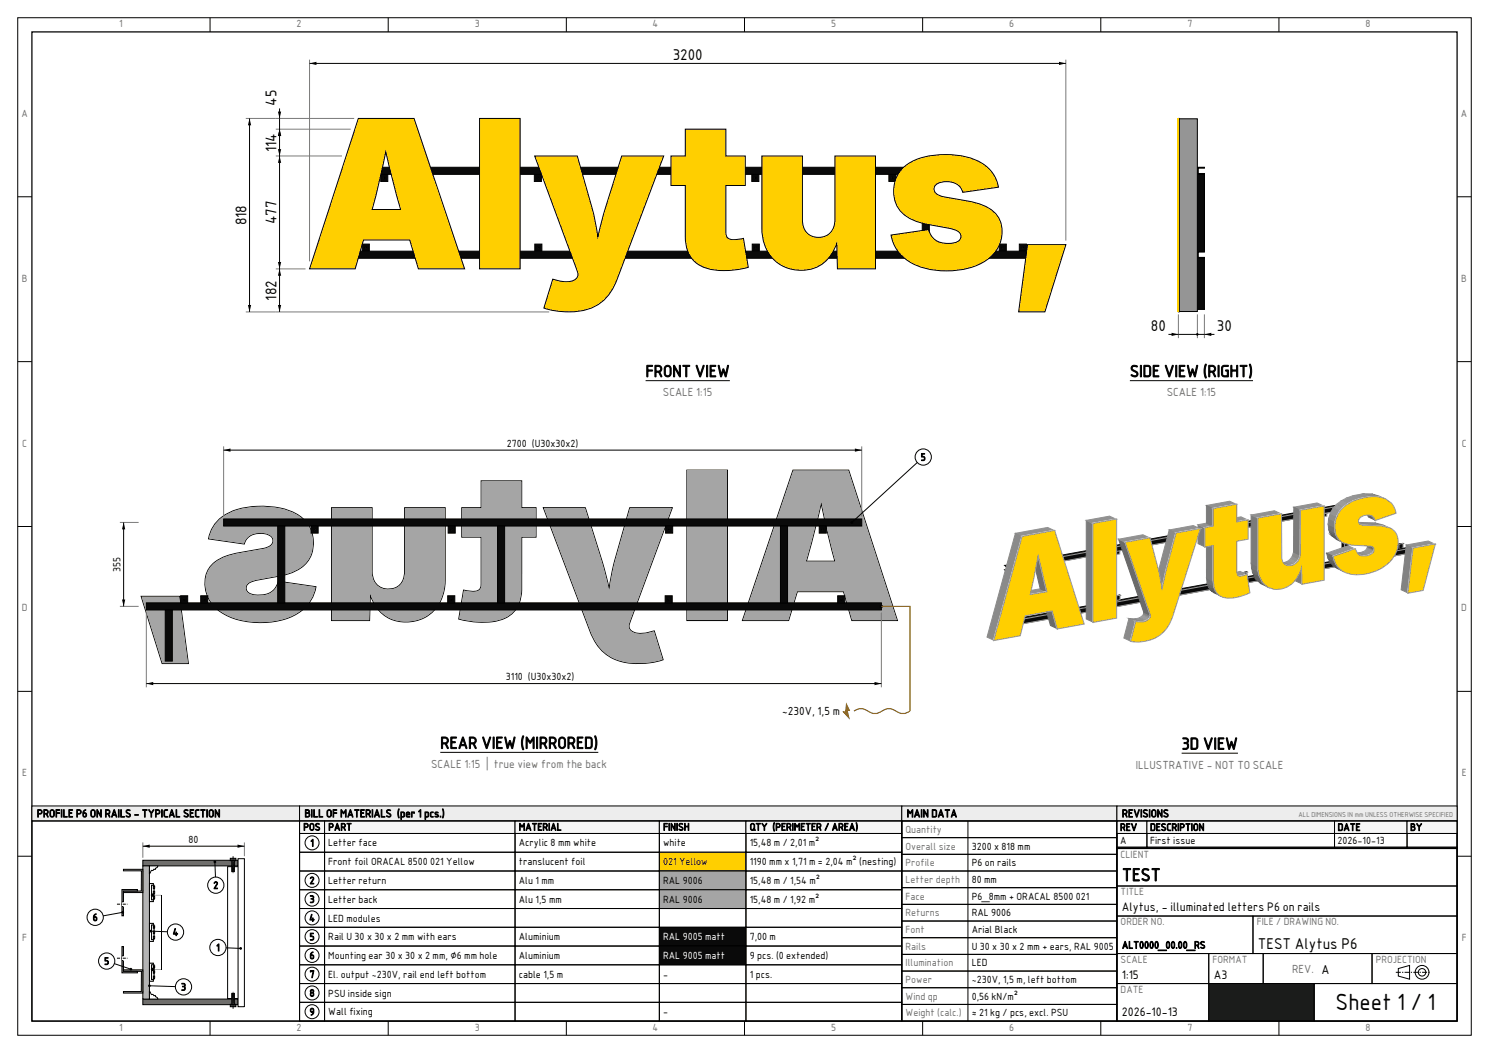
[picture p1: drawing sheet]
<svg xmlns="http://www.w3.org/2000/svg" width="420mm" height="297mm" viewBox="0 0 420 297" stroke-linecap="round" stroke-linejoin="round" font-family="sans-serif">
<defs><g id="words">
<text font-size="6.3" x="376.7" y="285">Sheet 1 / 1</text>
<text font-size="4.9" x="316.5" y="248.5">TEST</text>
<g font-size="4.6">
<text x="182.1" y="106.3">FRONT VIEW</text>
<text x="318.7" y="106.3">SIDE VIEW (RIGHT)</text>
<text x="124.2" y="211.1">REAR VIEW (MIRRORED)</text>
<text x="333.3" y="211.4">3D VIEW</text>
</g>
<g font-size="4.2">
<text x="189.7" y="17">3200</text>
<text x="78" y="29.9" transform="rotate(-90 78 29.9)">45</text>
<text x="78" y="42.9" transform="rotate(-90 78 42.9)">114</text>
<text x="69.5" y="63.6" transform="rotate(-90 69.5 63.6)">818</text>
<text x="78" y="63.2" transform="rotate(-90 78 63.2)">477</text>
<text x="78" y="84.8" transform="rotate(-90 78 84.8)">182</text>
<text x="324.6" y="93.4">80</text>
<text x="343.3" y="93.4">30</text>
<text x="354.8" y="267.5">TEST Alytus P6</text>
</g>
<g font-size="3.4">
<text x="316.5" y="257">Alytus, - illuminated letters P6 on rails</text>
<text x="316.5" y="276">1:15</text>
<text x="342.4" y="276">A3</text>
<text x="316.5" y="286.6">2026-10-13</text>
</g>
<g font-size="3.2" fill="#6e6e6e">
<text x="187" y="111.7">SCALE 1:15</text>
<text x="329.1" y="111.7">SCALE 1:15</text>
<text x="121.6" y="216.5">SCALE 1:15 | true view from the back</text>
<text x="320.4" y="216.8">ILLUSTRATIVE - NOT TO SCALE</text>
<text x="364.5" y="274.4">REV. A</text>
</g>
<text font-size="3.2" x="220.7" y="201.6">~230V, 1,5 m</text>
<g font-size="3">
<text x="10.4" y="230.5">PROFILE P6 ON RAILS - TYPICAL SECTION</text>
<text x="85.9" y="230.5">BILL OF MATERIALS (per 1 pcs.)</text>
<text x="255.8" y="230.5">MAIN DATA</text>
<text x="316.5" y="230.5">REVISIONS</text>
</g>
<g font-size="2.8" fill="#6e6e6e">
<text x="33.6" y="7.7">1</text>
<text x="83.7" y="7.7">2</text>
<text x="133.9" y="7.7">3</text>
<text x="184.1" y="7.7">4</text>
<text x="234.4" y="7.7">5</text>
<text x="284.7" y="7.7">6</text>
<text x="334.9" y="7.7">7</text>
<text x="385.2" y="7.7">8</text>
<text x="6.1" y="33">A</text>
<text x="412.1" y="33">A</text>
<text x="6.2" y="79.5">B</text>
<text x="412.2" y="79.5">B</text>
<text x="6.3" y="126">C</text>
<text x="412.3" y="126">C</text>
<text x="6.2" y="172.5">D</text>
<text x="412.2" y="172.5">D</text>
<text x="6.3" y="219">E</text>
<text x="412.3" y="219">E</text>
<text x="255.4" y="234.9">Quantity</text>
<text x="255.4" y="239.6">Overall size</text>
<text x="255.4" y="244.3">Profile</text>
<text x="316.1" y="242">CLIENT</text>
<text x="255.4" y="249">Letter depth</text>
<text x="255.4" y="253.7">Face</text>
<text x="316.1" y="252.5">TITLE</text>
<text x="255.4" y="258.4">Returns</text>
<text x="255.4" y="263.2">Font</text>
<text x="316.1" y="261">ORDER NO.</text>
<text x="354.5" y="261">FILE / DRAWING NO.</text>
<text x="6.3" y="265.5">F</text>
<text x="255.4" y="267.9">Rails</text>
<text x="412.3" y="265.5">F</text>
<text x="255.4" y="272.6">Illumination</text>
<text x="316.1" y="271.6">SCALE</text>
<text x="342" y="271.6">FORMAT</text>
<text x="388.1" y="271.6">PROJECTION</text>
<text x="255.4" y="277.3">Power</text>
<text x="255.4" y="282">Wind qp</text>
<text x="316.1" y="280.1">DATE</text>
<text x="255.4" y="286.7">Weight (calc.)</text>
<text x="33.6" y="290.7">1</text>
<text x="83.7" y="290.7">2</text>
<text x="133.9" y="290.7">3</text>
<text x="184.1" y="290.7">4</text>
<text x="234.4" y="290.7">5</text>
<text x="284.7" y="290.7">6</text>
<text x="334.9" y="290.7">7</text>
<text x="385.2" y="290.7">8</text>
</g>
<g font-size="2.8">
<text x="143" y="126.1">2700 (U30x30x2)</text>
<text x="259.7" y="129.9">5</text>
<text x="34" y="161.3" transform="rotate(-90 34 161.3)">355</text>
<text x="142.7" y="191.9">3110 (U30x30x2)</text>
<text x="53.2" y="237.8">80</text>
<text x="85.6" y="234.2">POS</text>
<text x="87.5" y="238.7">1</text>
<text x="92.6" y="234.2">PART</text>
<text x="92.6" y="238.8">Letter face</text>
<text x="146.3" y="234.2">MATERIAL</text>
<text x="146.3" y="238.8">Acrylic 8 mm white</text>
<text x="187" y="234.2">FINISH</text>
<text x="187" y="238.8">white</text>
<text x="211.5" y="234.2">QTY (PERIMETER / AREA)</text>
<text x="211.5" y="238.8">15,48 m / 2,01 m²</text>
<text x="274.1" y="239.6">3200 x 818 mm</text>
<text x="315.9" y="234.3">REV</text>
<text x="315.9" y="238">A</text>
<text x="324.4" y="234.3">DESCRIPTION</text>
<text x="324.4" y="238">First issue</text>
<text x="377.3" y="234.3">DATE</text>
<text x="377.3" y="238">2026-10-13</text>
<text x="397.8" y="234.3">BY</text>
<text x="92.6" y="244">Front foil ORACAL 8500 021 Yellow</text>
<text x="146.3" y="244">translucent foil</text>
<text x="187" y="244">021 Yellow</text>
<text x="211.5" y="244">1190 mm x 1,71 m = 2,04 m² (nesting)</text>
<text x="274.1" y="244.3">P6 on rails</text>
<text x="60.2" y="250.7">2</text>
<text x="87.3" y="249.3">2</text>
<text x="92.6" y="249.3">Letter return</text>
<text x="146.3" y="249.3">Alu 1 mm</text>
<text x="187" y="249.3">RAL 9006</text>
<text x="211.5" y="249.3">15,48 m / 1,54 m²</text>
<text x="274.1" y="249">80 mm</text>
<text x="87.3" y="254.6">3</text>
<text x="92.6" y="254.6">Letter back</text>
<text x="146.3" y="254.6">Alu 1,5 mm</text>
<text x="187" y="254.6">RAL 9006</text>
<text x="211.5" y="254.6">15,48 m / 1,92 m²</text>
<text x="274.1" y="253.7">P6_8mm + ORACAL 8500 021</text>
<text x="26.1" y="259.7">6</text>
<text x="48.7" y="263.9">4</text>
<text x="87.2" y="259.9">4</text>
<text x="92.6" y="259.9">LED modules</text>
<text x="274.1" y="258.4">RAL 9006</text>
<text x="274.1" y="263.2">Arial Black</text>
<text x="61" y="268.3">1</text>
<text x="87.3" y="265.2">5</text>
<text x="92.6" y="265.2">Rail U 30 x 30 x 2 mm with ears</text>
<text x="146.3" y="265.2">Aluminium</text>
<text x="211.5" y="265.2">7,00 m</text>
<text x="274.1" y="267.9">U 30 x 30 x 2 mm + ears, RAL 9005</text>
<text x="316.5" y="267.5">ALT0000_00.00_RS</text>
<text x="29.4" y="272.1">5</text>
<text x="87.3" y="270.5">6</text>
<text x="87.3" y="275.8">7</text>
<text x="92.6" y="270.5">Mounting ear 30 x 30 x 2 mm, ⌀6 mm hole</text>
<text x="92.6" y="275.8">El. output ~230V, rail end left bottom</text>
<text x="146.3" y="270.5">Aluminium</text>
<text x="146.3" y="275.8">cable 1,5 m</text>
<text x="187" y="275.8">-</text>
<text x="211.5" y="270.5">9 pcs. (0 extended)</text>
<text x="211.5" y="275.8">1 pcs.</text>
<text x="274.1" y="272.6">LED</text>
<text x="51.1" y="279.4">3</text>
<text x="87.3" y="281.1">8</text>
<text x="92.6" y="281.1">PSU inside sign</text>
<text x="274.1" y="277.3">~230V, 1,5 m, left bottom</text>
<text x="274.1" y="282">0,56 kN/m²</text>
<text x="87.3" y="286.4">9</text>
<text x="92.6" y="286.4">Wall fixing</text>
<text x="187" y="286.4">-</text>
<text x="274.1" y="286.7">≈ 21 kg / pcs, excl. PSU</text>
</g>
<g font-size="2.8" fill="#fff">
<text x="187" y="265.2">RAL 9005 matt</text>
<text x="187" y="270.5">RAL 9005 matt</text>
</g>
<text font-size="1.9" fill="#6e6e6e" x="366.3" y="230.3">ALL DIMENSIONS IN mm UNLESS OTHERWISE SPECIFIED</text>
</g></defs>
<g fill="none" stroke="#000" stroke-width=".28">
<path d="M5 5h410v287h-410zM59.3 5v4M109.5 5v4M159.7 5v4M210 5v4M260.2 5v4M310.5 5v4M360.7 5v4M5 55.5h4M411 55.5h4M5 102h4M411 102h4"/>
<path d="M5 148.5h4M411 148.5h4M5 195h4M411 195h4M5 241.5h4M411 241.5h4M59.3 288v4M109.5 288v4M159.7 288v4M210 288v4M260.2 288v4M310.5 288v4"/>
<path d="M360.7 288v4"/>
</g>
<path d="M9 9h402v279h-402z" fill="none" stroke="#000" stroke-width=".35"/>
<path d="M107.4 49.2h2v2h-2z" fill-rule="evenodd" fill="#080808" stroke="#000" stroke-width=".28"/>
<circle cx="108.4" cy="50.2" r=".2" fill="#fff" stroke="#000" stroke-width=".28"/>
<path d="M150.7 49.2h2v2h-2z" fill-rule="evenodd" fill="#080808" stroke="#000" stroke-width=".28"/>
<circle cx="151.7" cy="50.2" r=".2" fill="#fff" stroke="#000" stroke-width=".28"/>
<path d="M212.1 49.2h2v2h-2z" fill-rule="evenodd" fill="#080808" stroke="#000" stroke-width=".28"/>
<circle cx="213.1" cy="50.2" r=".2" fill="#fff" stroke="#000" stroke-width=".28"/>
<path d="M250.7 49.2h2v2h-2z" fill-rule="evenodd" fill="#080808" stroke="#000" stroke-width=".28"/>
<circle cx="251.7" cy="50.2" r=".2" fill="#fff" stroke="#000" stroke-width=".28"/>
<path d="M102.2 68.8h2v2h-2z" fill-rule="evenodd" fill="#080808" stroke="#000" stroke-width=".28"/>
<circle cx="103.2" cy="69.8" r=".2" fill="#fff" stroke="#000" stroke-width=".28"/>
<path d="M150.8 68.8h2v2h-2z" fill-rule="evenodd" fill="#080808" stroke="#000" stroke-width=".28"/>
<circle cx="151.8" cy="69.8" r=".2" fill="#fff" stroke="#000" stroke-width=".28"/>
<path d="M212.2 68.8h2v2h-2z" fill-rule="evenodd" fill="#080808" stroke="#000" stroke-width=".28"/>
<circle cx="213.2" cy="69.8" r=".2" fill="#fff" stroke="#000" stroke-width=".28"/>
<path d="M281.8 68.8h2v2h-2z" fill-rule="evenodd" fill="#080808" stroke="#000" stroke-width=".28"/>
<circle cx="282.8" cy="69.8" r=".2" fill="#fff" stroke="#000" stroke-width=".28"/>
<path d="M287.5 68.8h2v2h-2z" fill-rule="evenodd" fill="#080808" stroke="#000" stroke-width=".28"/>
<circle cx="288.5" cy="69.8" r=".2" fill="#fff" stroke="#000" stroke-width=".28"/>
<g fill="#0a0a0a" stroke="#000" stroke-width=".28">
<path d="M97.4 47.2h180v2h-180z" fill-rule="evenodd"/>
<path d="M91.8 70.8h207.4v2h-207.4z" fill-rule="evenodd"/>
<path d="M291.9 72.8h2v14.5h-2z" fill-rule="evenodd"/>
<path d="M118.3 49.2h2v21.6h-2z" fill-rule="evenodd"/>
<path d="M198.1 49.2h2v21.6h-2z" fill-rule="evenodd"/>
<path d="M260.1 49.2h2v21.6h-2z" fill-rule="evenodd"/>
</g>
<g fill="#ffcf00" stroke="#000" stroke-width=".28">
<path d="M101.1 33.4l-13.8 42.4h12.9l2.3-8.1h13.1l2.4 8.1h13.1l-14.3-42.4zM108.8 42.8l4.2 16.3h-8l1.9-7.4z" fill-rule="evenodd"/>
<path d="M135.3 33.4h11.4v42.4h-11.4z" fill-rule="evenodd"/>
<path d="M193.3 36.4h11.4v7.6h5.5v8.3h-5.5v13.3a1.92 1.92 0 0 0 2.6 2l2.4-.4 1.4 8.2a22.5 22.5 0 0 1-12.6 0 8.4 8.4 0 0 1-5.2-8.7v-14.4h-4v-8.3h4z" fill-rule="evenodd"/>
<path d="M254.6 47.5a15.6 15.6 0 0 1 10.4-3.8 19.8 19.8 0 0 1 13 3.1 9.6 9.6 0 0 1 3.6 6l-10 1.5a4.7 4.7 0 0 0-6.2-2.9 1.87 1.87 0 0 0-1.9 1.6 1.87 1.87 0 0 0 1.3 2.1l1.7 .5a44.3 44.3 0 0 1 10.7 2.3 7.9 7.9 0 0 1 4.7 11.2 12.7 12.7 0 0 1-9.8 6.8 22 22 0 0 1-16.3-2.6 10.8 10.8 0 0 1-4.5-7l10.6-1.5a5 5 0 0 0 5.6 3.9 3.3 3.3 0 0 0 3.5-1.5 1.95 1.95 0 0 0-1.8-2.4l-1.8-.5a38.4 38.4 0 0 1-9.6-2.1 9 9 0 0 1-3.2-14.7z" fill-rule="evenodd"/>
<path d="M150.8 44h12l4.4 15.4 1.4 7.4 1.9-7.4 4.9-15.4h11.8l-13.1 34.7a13 13 0 0 1-13.6 9.3 22 22 0 0 1-7.1-1.1l2.5-8.2a7.7 7.7 0 0 0 6.2 .2 2.02 2.02 0 0 0 .5-3z" fill-rule="evenodd"/>
<path d="M214.9 44h11.4v17.9a4.6 4.6 0 0 0 4.6 5.1 4.6 4.6 0 0 0 4.6-5.1v-17.9h11.4v31.8h-10.7l-.2-7.1a10.7 10.7 0 0 1-10.3 7.6 10.7 10.7 0 0 1-10.2-7.9l-.6-4.1z" fill-rule="evenodd"/>
<path d="M289.8 69h10.9l-6 19h-7.4z" fill-rule="evenodd"/>
</g>
<path d="M87.3 16.8v56.9M300.6 16.8v51.1M69.3 33.4h30.6M77.8 36.4h21.1M77.8 44h18.7M77.8 75.8h8.4M69.3 88h85.6" fill="none" stroke="#7a7a7a" stroke-width=".28"/>
<path d="M87.3 17.9h213.4M70.4 33.4v54.6M78.9 30.6v57.4M182.1 107.4h23.8" fill="none" stroke="#000" stroke-width=".28"/>
<path d="M87.3 17.9l2-.5v.9zM298.7 17.4l2 .5-2 .4zM70.4 33.4l.4 1.9h-.9zM78.4 31.5h.9l-.4 1.9zM78.9 36.4l.4 2h-.9zM78.4 42.1h.9l-.4 1.9zM78.9 44l.4 1.9h-.9zM78.4 73.9h.9l-.4 1.9zM78.9 75.8l.4 2h-.9zM69.9 86h.9l-.4 2zM78.4 86h.9l-.4 2z" fill="#000"/>
<g fill="#0a0a0a" stroke="#000" stroke-width=".28">
<path d="M337.7 47.2h2v.2h-1.7v1.5h1.7v.3h-2z" fill-rule="evenodd"/>
<path d="M337.7 70.8h2v.3h-1.7v1.5h1.7v.2h-2z" fill-rule="evenodd"/>
<path d="M337.7 72.8h2v14.5h-2z" fill-rule="evenodd"/>
<path d="M337.7 49.2h2v21.6h-2z" fill-rule="evenodd"/>
<path d="M337.7 49.2h2v21.6h-2z" fill-rule="evenodd"/>
<path d="M337.7 49.2h2v21.6h-2z" fill-rule="evenodd"/>
</g>
<path d="M332.6 33.5h5.1v54.4h-5.1z" fill-rule="evenodd" fill="#959595" stroke="#000" stroke-width=".28"/>
<path d="M332.4 33.4h.2v54.6h-.2z" fill-rule="evenodd" fill="#f7f7f2" stroke="#000" stroke-width=".28"/>
<path d="M332.3 33.4v54.6" fill="none" stroke="#ffcf00" stroke-width=".28"/>
<path d="M332.4 88.7v6.7M337.7 88.7v6.7M339.7 88.7v6.7" fill="none" stroke="#7a7a7a" stroke-width=".28"/>
<path d="M329.6 94.3h13M318.7 107.4h34.7" fill="none" stroke="#000" stroke-width=".28"/>
<g fill="#000">
<path d="M330.5 93.9l1.9 .4-1.9 .5zM339.7 94.3l2-.4v.9z"/>
<circle cx="337.7" cy="94.3" r=".32"/>
</g>
<path d="M223.7 132.6h15.7l13.7 42.4h-12.8l-2.4-8.1h-13l-2.5 8.1h-13zM231.6 142l-4.1 16.3h8l-1.9-7.5z" fill-rule="evenodd" fill="#f7f7f2" stroke="#000" stroke-width=".28"/>
<path d="M223.7 132.7h15.6l13.7 42.2h-12.7l-2.3-8.1h-13.2l-2.4 8.1h-12.9zM231.6 141.6l-4.3 16.8h8.3l-1.9-7.5z" fill-rule="evenodd" fill="#a5a5a5"/>
<path d="M193.7 132.6h11.5v42.4h-11.5z" fill-rule="evenodd" fill="#f7f7f2" stroke="#000" stroke-width=".28"/>
<path d="M193.8 132.7h11.3v42.2h-11.3z" fill-rule="evenodd" fill="#a5a5a5"/>
<path d="M135.7 135.6h11.5v7.6h4v8.3h-4v14.8a8.6 8.6 0 0 1-8.4 9.1h-4.6l-4.8-.8 1.4-8.2 1.4 .3a2.83 2.83 0 0 0 3.4-1l.1-14.2h-5.5v-8.3h5.5z" fill-rule="evenodd" fill="#f7f7f2" stroke="#000" stroke-width=".28"/>
<path d="M135.8 135.7h11.3v7.6h4v8.1h-4v14.9a8.5 8.5 0 0 1-8.3 9h-4.6l-4.7-.8 1.3-7.9 .6 .1a5 5 0 0 0 3.8-.3l.5-.6 .1-.8v-13.6h-5.5v-8.1h5.5z" fill-rule="evenodd" fill="#a5a5a5"/>
<path d="M61.4 146.9a18.1 18.1 0 0 1 13.7-4.1 15 15 0 0 1 11.5 4.7 9.1 9.1 0 0 1-5.6 14.5l-8.4 1.6a3.5 3.5 0 0 0-3.2 2 2.42 2.42 0 0 0 3 2.2 5.2 5.2 0 0 0 6.1-3.8l10.6 1.5a12.5 12.5 0 0 1-11 9.7 22 22 0 0 1-16.4-3 9.1 9.1 0 0 1-2.1-12.7 13.8 13.8 0 0 1 7.9-3.6l6.8-1.2a2.59 2.59 0 0 0 2.7-2.5 3.8 3.8 0 0 0-4.4-1.7 3.9 3.9 0 0 0-3.7 2.9l-10.1-1.4 .7-2.4z" fill-rule="evenodd" fill="#f7f7f2" stroke="#000" stroke-width=".28"/>
<path d="M61.4 147a18 18 0 0 1 13.7-4.1 14.9 14.9 0 0 1 11.4 4.6 9 9 0 0 1-5.5 14.4l-8.4 1.6a3.6 3.6 0 0 0-3.2 2 2.49 2.49 0 0 0 3 2.4 5.3 5.3 0 0 0 6.2-3.8l10.4 1.5a12.4 12.4 0 0 1-11 9.5 22 22 0 0 1-16.3-3 9 9 0 0 1-2-12.6 13.7 13.7 0 0 1 7.8-3.5l6.9-1.2a2.68 2.68 0 0 0 2.7-2.7 3.9 3.9 0 0 0-4.5-1.7 4 4 0 0 0-3.8 2.9l-9.9-1.4 .8-2.3z" fill-rule="evenodd" fill="#a5a5a5"/>
<path d="M153.3 143.2h11.8l4.8 15.2 1.9 7.6 1.4-7.3 4.4-15.5h12l-11.7 31.9a2.35 2.35 0 0 0 0 2.5 2.35 2.35 0 0 0 2.4 1l2-.1 2.2-.6 2.6 8.2a20.3 20.3 0 0 1-14.8-.7 13.8 13.8 0 0 1-5.9-7.5z" fill-rule="evenodd" fill="#f7f7f2" stroke="#000" stroke-width=".28"/>
<path d="M153.4 143.3h11.6l4.8 15.1 2 8.1 1.5-7.8 4.4-15.4h11.8l-11.7 31.7a2.45 2.45 0 0 0 0 2.7 2.45 2.45 0 0 0 2.5 1l2-.1 2.2-.5 2.4 7.9a20.1 20.1 0 0 1-14.6-.7 13.7 13.7 0 0 1-5.8-7.4z" fill-rule="evenodd" fill="#a5a5a5"/>
<path d="M93.5 143.2h11.5v18.1a4.6 4.6 0 0 0 4.7 4.8 4.6 4.6 0 0 0 4.4-5v-17.9h11.5v20.6a10.9 10.9 0 0 1-6.3 10.6 10.9 10.9 0 0 1-12.1-1.9 13.5 13.5 0 0 1-2.8-4.6l-.2 7.1h-10.7z" fill-rule="evenodd" fill="#f7f7f2" stroke="#000" stroke-width=".28"/>
<path d="M93.6 143.3h11.3v18a4.7 4.7 0 0 0 4.8 4.9 4.7 4.7 0 0 0 4.5-5.1v-17.8h11.3v20.5a10.9 10.9 0 0 1-5.9 10.4 10.9 10.9 0 0 1-11.8-1.3 13.4 13.4 0 0 1-3.4-5.5l-.2 7.5h-10.6z" fill-rule="evenodd" fill="#a5a5a5"/>
<path d="M39.8 168.2h10.8l2.5 19h-7.4z" fill-rule="evenodd" fill="#f7f7f2" stroke="#000" stroke-width=".28"/>
<path d="M39.9 168.3h10.6l2.5 18.8h-7.2z" fill-rule="evenodd" fill="#a5a5a5"/>
<g fill="#0a0a0a" stroke="#000" stroke-width=".28">
<path d="M63.1 146.4h180v2h-180z" fill-rule="evenodd"/>
<path d="M41.3 170h207.3v2h-207.3z" fill-rule="evenodd"/>
<path d="M46.6 172h2v14.5h-2z" fill-rule="evenodd"/>
<path d="M220.1 148.4h2v21.6h-2z" fill-rule="evenodd"/>
<path d="M140.3 148.4h2v21.6h-2z" fill-rule="evenodd"/>
<path d="M78.3 148.4h2v21.6h-2z" fill-rule="evenodd"/>
</g>
<path d="M231.1 148.4h2v2h-2z" fill-rule="evenodd" fill="#080808" stroke="#000" stroke-width=".28"/>
<circle cx="232.1" cy="149.4" r=".2" fill="#fff" stroke="#000" stroke-width=".28"/>
<path d="M187.7 148.4h2v2h-2z" fill-rule="evenodd" fill="#080808" stroke="#000" stroke-width=".28"/>
<circle cx="188.7" cy="149.4" r=".2" fill="#fff" stroke="#000" stroke-width=".28"/>
<path d="M126.4 148.4h2v2h-2z" fill-rule="evenodd" fill="#080808" stroke="#000" stroke-width=".28"/>
<circle cx="127.4" cy="149.4" r=".2" fill="#fff" stroke="#000" stroke-width=".28"/>
<path d="M87.7 148.4h2v2h-2z" fill-rule="evenodd" fill="#080808" stroke="#000" stroke-width=".28"/>
<circle cx="88.7" cy="149.4" r=".2" fill="#fff" stroke="#000" stroke-width=".28"/>
<path d="M236.3 168h2v2h-2z" fill-rule="evenodd" fill="#080808" stroke="#000" stroke-width=".28"/>
<circle cx="237.3" cy="169" r=".2" fill="#fff" stroke="#000" stroke-width=".28"/>
<path d="M187.6 168h2v2h-2z" fill-rule="evenodd" fill="#080808" stroke="#000" stroke-width=".28"/>
<circle cx="188.6" cy="169" r=".2" fill="#fff" stroke="#000" stroke-width=".28"/>
<path d="M126.3 168h2v2h-2z" fill-rule="evenodd" fill="#080808" stroke="#000" stroke-width=".28"/>
<circle cx="127.3" cy="169" r=".2" fill="#fff" stroke="#000" stroke-width=".28"/>
<path d="M56.6 168h2v2h-2z" fill-rule="evenodd" fill="#080808" stroke="#000" stroke-width=".28"/>
<circle cx="57.6" cy="169" r=".2" fill="#fff" stroke="#000" stroke-width=".28"/>
<path d="M50.9 168h2v2h-2z" fill-rule="evenodd" fill="#080808" stroke="#000" stroke-width=".28"/>
<circle cx="51.9" cy="169" r=".2" fill="#fff" stroke="#000" stroke-width=".28"/>
<path d="M63.1 125.9v19.8M243.1 125.9v19.8M33.8 147.4h5.3M33.8 171h5.3M41.3 172.7v21.2M248.6 172.7v21.2" fill="none" stroke="#7a7a7a" stroke-width=".28"/>
<path d="M63.1 127h180M34.9 147.4v23.6M41.3 192.8h207.3" fill="none" stroke="#000" stroke-width=".28"/>
<g fill="#000">
<path d="M63.1 127l1.9-.5v.9zM241.1 126.5l2 .5-2 .4zM34.9 147.4l.4 1.9h-.9zM34.4 169.1h.9l-.4 1.9zM41.3 192.8l1.9-.5v1zM246.7 192.3l1.9 .5-1.9 .5z"/>
<circle cx="248.6" cy="171" r=".46"/>
</g>
<path d="M248.6 171h8.1v29.6a3.4 3.4 0 0 1-4.5-.3 3.9 3.9 0 0 0-4.2 .7 4 4 0 0 1-3.9-.8 3 3 0 0 0-3.2 .4" fill="none" stroke="#e2001a" stroke-width=".32"/>
<path d="M238.7 198.6l.9 1.8h-.6l.5 2.1-1.6-1.7h.6z" fill-rule="evenodd" fill="#d0021b" stroke="#d0021b" stroke-width=".28"/>
<path d="M220.2 198.5h17.3v3.8h-17.3z" fill-rule="evenodd" fill="#fff"/>
<path d="M260.4 128.9l-20.1 18.5" fill="none" stroke="#000" stroke-width=".28"/>
<circle cx="240.3" cy="147.4" r=".39" fill="#000"/>
<circle cx="260.4" cy="128.9" r="2.29" fill="#fff" stroke="#000" stroke-width=".28"/>
<path d="M124.2 212.2h44.6" fill="none" stroke="#000" stroke-width=".28"/>
<path d="M398.2 155.4l.6 .4v9.5l-.6-.4z" fill-rule="evenodd" fill="#070707" stroke="#070707" stroke-width=".28"/>
<path d="M398.8 155.8v9.5z" fill="#090909" stroke="#9a9a9a" stroke-width=".28"/>
<path d="M397.1 155.6l.6 .4v9.5l-.6-.4z" fill-rule="evenodd" fill="#070707" stroke="#070707" stroke-width=".28"/>
<path d="M397.7 156v9.5z" fill="#090909" stroke="#9a9a9a" stroke-width=".28"/>
<path d="M394.5 153.5l1.3-.2z" fill-rule="evenodd" fill="#070707" stroke="#070707" stroke-width=".28"/>
<path d="M394.5 153.5l.1 1.3z" fill-rule="evenodd" fill="#060606" stroke="#060606" stroke-width=".28"/>
<path d="M394.6 153.5l1.2-.2v1.3l-1.2 .2z" fill-rule="evenodd" fill="#080808" stroke="#9a9a9a" stroke-width=".28"/>
<path d="M391.2 154.1l1.2-.2z" fill-rule="evenodd" fill="#070707" stroke="#070707" stroke-width=".28"/>
<path d="M391.2 154.1l.1 1.3z" fill-rule="evenodd" fill="#060606" stroke="#060606" stroke-width=".28"/>
<path d="M391.3 154.1l1.1-.2v1.3l-1.1 .2z" fill-rule="evenodd" fill="#080808" stroke="#9a9a9a" stroke-width=".28"/>
<path d="M379.6 143.2l.7 .4v14.2l-.7-.3z" fill-rule="evenodd" fill="#070707" stroke="#070707" stroke-width=".28"/>
<path d="M380.3 143.6v14.2z" fill="#090909" stroke="#9a9a9a" stroke-width=".28"/>
<path d="M378.5 143.4l.7 .4v14.2l-.7-.3z" fill-rule="evenodd" fill="#070707" stroke="#070707" stroke-width=".28"/>
<path d="M379.2 143.8v14.2z" fill="#090909" stroke="#9a9a9a" stroke-width=".28"/>
<path d="M373 144.4l1.3-.1z" fill-rule="evenodd" fill="#070707" stroke="#070707" stroke-width=".28"/>
<path d="M373 144.4l.1 1.4z" fill-rule="evenodd" fill="#060606" stroke="#060606" stroke-width=".28"/>
<path d="M373.1 144.5l1.2-.2v1.3l-1.2 .2z" fill-rule="evenodd" fill="#080808" stroke="#9a9a9a" stroke-width=".28"/>
<path d="M350.5 161.5l1.2-.2z" fill-rule="evenodd" fill="#070707" stroke="#070707" stroke-width=".28"/>
<path d="M350.5 161.5l.1 1.3z" fill-rule="evenodd" fill="#060606" stroke="#060606" stroke-width=".28"/>
<path d="M350.6 161.5l1.1-.2v1.3l-1.1 .2z" fill-rule="evenodd" fill="#080808" stroke="#9a9a9a" stroke-width=".28"/>
<path d="M350.5 148.6l1.2-.2z" fill-rule="evenodd" fill="#070707" stroke="#070707" stroke-width=".28"/>
<path d="M350.5 148.6v1.3z" fill-rule="evenodd" fill="#060606" stroke="#060606" stroke-width=".28"/>
<path d="M350.5 148.6l1.2-.2v1.3l-1.2 .2z" fill-rule="evenodd" fill="#080808" stroke="#9a9a9a" stroke-width=".28"/>
<path d="M280.2 176.9l121.1-22 .7 .3-121.1 22z" fill-rule="evenodd" fill="#090909" stroke="#090909" stroke-width=".28"/>
<path d="M280.2 176.9l.7 .4z" fill-rule="evenodd" fill="#070707" stroke="#070707" stroke-width=".28"/>
<path d="M280.9 177.2l121.1-22z" fill="#090909" stroke="#9a9a9a" stroke-width=".28"/>
<path d="M280.2 175.7l121.1-22.1 .7 .3-121.1 22.1z" fill-rule="evenodd" fill="#090909" stroke="#090909" stroke-width=".28"/>
<path d="M280.2 175.7l.7 .4z" fill-rule="evenodd" fill="#070707" stroke="#070707" stroke-width=".28"/>
<path d="M280.9 176l121.1-22.1z" fill="#090909" stroke="#9a9a9a" stroke-width=".28"/>
<path d="M343.4 149.9l.7 .3v14.2l-.7-.3z" fill-rule="evenodd" fill="#070707" stroke="#070707" stroke-width=".28"/>
<path d="M344.1 150.2v14.2z" fill="#090909" stroke="#9a9a9a" stroke-width=".28"/>
<path d="M342.3 150.1l.7 .3v14.2l-.7-.3z" fill-rule="evenodd" fill="#070707" stroke="#070707" stroke-width=".28"/>
<path d="M343 150.4v14.2z" fill="#090909" stroke="#9a9a9a" stroke-width=".28"/>
<path d="M283.5 160.7l105.1-19.1 .7 .3-105.1 19.1z" fill-rule="evenodd" fill="#090909" stroke="#090909" stroke-width=".28"/>
<path d="M283.5 160.7l.7 .4z" fill-rule="evenodd" fill="#070707" stroke="#070707" stroke-width=".28"/>
<path d="M284.2 161l105.1-19.1z" fill="#090909" stroke="#9a9a9a" stroke-width=".28"/>
<path d="M283.5 159.5l105.1-19.1 .7 .3-105.1 19.1z" fill-rule="evenodd" fill="#090909" stroke="#090909" stroke-width=".28"/>
<path d="M283.5 159.5l.7 .4z" fill-rule="evenodd" fill="#070707" stroke="#070707" stroke-width=".28"/>
<path d="M284.2 159.8l105.1-19.1z" fill="#090909" stroke="#9a9a9a" stroke-width=".28"/>
<path d="M314.7 168.1l1.2-.2z" fill-rule="evenodd" fill="#070707" stroke="#070707" stroke-width=".28"/>
<path d="M314.7 168.1l.1 1.3z" fill-rule="evenodd" fill="#060606" stroke="#060606" stroke-width=".28"/>
<path d="M314.8 168.1l1.1-.2v1.3l-1.1 .2z" fill-rule="evenodd" fill="#080808" stroke="#9a9a9a" stroke-width=".28"/>
<path d="M314.6 155.1l1.3-.2z" fill-rule="evenodd" fill="#070707" stroke="#070707" stroke-width=".28"/>
<path d="M314.6 155.1l.1 1.4z" fill-rule="evenodd" fill="#060606" stroke="#060606" stroke-width=".28"/>
<path d="M314.7 155.1l1.2-.2v1.3l-1.2 .3z" fill-rule="evenodd" fill="#080808" stroke="#9a9a9a" stroke-width=".28"/>
<path d="M296.8 158.4l.7 .3v14.3l-.7-.4z" fill-rule="evenodd" fill="#070707" stroke="#070707" stroke-width=".28"/>
<path d="M297.5 158.7v14.3z" fill="#090909" stroke="#9a9a9a" stroke-width=".28"/>
<path d="M295.7 158.6l.7 .3v14.3l-.7-.4z" fill-rule="evenodd" fill="#070707" stroke="#070707" stroke-width=".28"/>
<path d="M296.4 158.9v14.3z" fill="#090909" stroke="#9a9a9a" stroke-width=".28"/>
<path d="M286.3 173.2l1.2-.1z" fill-rule="evenodd" fill="#070707" stroke="#070707" stroke-width=".28"/>
<path d="M286.3 173.2v1.4z" fill-rule="evenodd" fill="#060606" stroke="#060606" stroke-width=".28"/>
<path d="M286.3 173.3l1.2-.2v1.3l-1.2 .2z" fill-rule="evenodd" fill="#080808" stroke="#9a9a9a" stroke-width=".28"/>
<path d="M289.3 159.7l1.2-.2z" fill-rule="evenodd" fill="#070707" stroke="#070707" stroke-width=".28"/>
<path d="M289.3 159.7l.1 1.4z" fill-rule="evenodd" fill="#060606" stroke="#060606" stroke-width=".28"/>
<path d="M289.4 159.8l1.1-.3v1.4l-1.1 .2z" fill-rule="evenodd" fill="#080808" stroke="#9a9a9a" stroke-width=".28"/>
<path d="M397.7 156l.1 9.5z" fill-rule="evenodd" fill="#070707" stroke="#070707" stroke-width=".28"/>
<path d="M397.7 156l1.3-.2z" fill-rule="evenodd" fill="#090909" stroke="#090909" stroke-width=".28"/>
<path d="M397.8 156l1.2-.2v9.5l-1.2 .2z" fill-rule="evenodd" fill="#0a0a0a" stroke="#9a9a9a" stroke-width=".28"/>
<path d="M379.2 143.8l.1 14.2z" fill-rule="evenodd" fill="#070707" stroke="#070707" stroke-width=".28"/>
<path d="M379.2 143.8l1.2-.2z" fill-rule="evenodd" fill="#090909" stroke="#090909" stroke-width=".28"/>
<path d="M379.3 143.8l1.1-.2v14.2l-1.1 .2z" fill-rule="evenodd" fill="#0a0a0a" stroke="#9a9a9a" stroke-width=".28"/>
<path d="M280.9 176l121.2-22.1z" fill-rule="evenodd" fill="#090909" stroke="#090909" stroke-width=".28"/>
<path d="M280.9 176l.1 1.3z" fill-rule="evenodd" fill="#070707" stroke="#070707" stroke-width=".28"/>
<path d="M281 176l121.1-22.1v1.3l-121.1 22.1z" fill-rule="evenodd" fill="#0a0a0a" stroke="#9a9a9a" stroke-width=".28"/>
<path d="M343 150.4l.1 14.3z" fill-rule="evenodd" fill="#070707" stroke="#070707" stroke-width=".28"/>
<path d="M343 150.4l1.2-.2z" fill-rule="evenodd" fill="#090909" stroke="#090909" stroke-width=".28"/>
<path d="M343.1 150.4l1.1-.2v14.3l-1.1 .2z" fill-rule="evenodd" fill="#0a0a0a" stroke="#9a9a9a" stroke-width=".28"/>
<path d="M284.2 159.8l105.1-19.2z" fill-rule="evenodd" fill="#090909" stroke="#090909" stroke-width=".28"/>
<path d="M284.2 159.8v1.3z" fill-rule="evenodd" fill="#070707" stroke="#070707" stroke-width=".28"/>
<path d="M284.2 159.8l105.1-19.2v1.3l-105.1 19.2z" fill-rule="evenodd" fill="#0a0a0a" stroke="#9a9a9a" stroke-width=".28"/>
<path d="M296.4 158.9v14.3z" fill-rule="evenodd" fill="#070707" stroke="#070707" stroke-width=".28"/>
<path d="M296.4 158.9l1.2-.2z" fill-rule="evenodd" fill="#090909" stroke="#090909" stroke-width=".28"/>
<path d="M296.4 158.9l1.2-.2v14.3l-1.2 .2z" fill-rule="evenodd" fill="#0a0a0a" stroke="#9a9a9a" stroke-width=".28"/>
<path d="M396.7 153.7l6.2-1.1 1.8 .9-6.2 1.1z" fill-rule="evenodd" fill="#919191" stroke="#919191" stroke-width=".28"/>
<path d="M396.7 153.7l1.8 .9-1.4 12.6-1.9-.9z" fill-rule="evenodd" fill="#828282" stroke="#828282" stroke-width=".28"/>
<path d="M398.5 154.6l6.2-1.1-3.4 13-4.2 .7z" fill-rule="evenodd" fill="#a5a5a5"/>
<path d="M387.8 147.5l2.3 .6 1.9 .8-2.4-.5z" fill-rule="evenodd" fill="#828282" stroke="#828282" stroke-width=".28"/>
<path d="M385.7 154.2l1.9 .8-.1 .6-1.9-.9z" fill-rule="evenodd" fill="#888" stroke="#888" stroke-width=".28"/>
<g fill="#989898" stroke="#989898" stroke-width=".28">
<path d="M385.6 154.7l1.9 .9-.5 .5-1.9-.8z" fill-rule="evenodd"/>
<path d="M384.4 155.7l.7-.4 1.9 .8-.8 .5z" fill-rule="evenodd"/>
<path d="M378.3 141.2l1.6-.8 1.9 .9-1.6 .8z" fill-rule="evenodd"/>
</g>
<path d="M385.6 153.7l1.9 .8 .1 .5-1.9-.8z" fill-rule="evenodd" fill="#707070" stroke="#707070" stroke-width=".28"/>
<g fill="#5b5b5b" stroke="#5b5b5b" stroke-width=".28">
<path d="M385.3 153.3l1.9 .9 .3 .3-1.9-.8z" fill-rule="evenodd"/>
<path d="M384.8 153.1l2.4 1.1z" fill-rule="evenodd"/>
<path d="M385 144.5l1.8 .9 .7 .5-1.9-.9z" fill-rule="evenodd"/>
<path d="M376 159.6l3 1.6z" fill-rule="evenodd"/>
<path d="M375.2 158.6l1.9 .9 .8 .9-1.9-.8z" fill-rule="evenodd"/>
<path d="M375.6 151.1l1.9 .8 1.4 1.2-1.9-.9z" fill-rule="evenodd"/>
<path d="M375.1 150.3l1.9 .9 .5 .7-1.9-.8z" fill-rule="evenodd"/>
</g>
<path d="M383.3 155.9l1.1-.2 1.8 .9-1.1 .2z" fill-rule="evenodd" fill="#929292" stroke="#929292" stroke-width=".28"/>
<path d="M382.3 155.9h1l1.8 .9h-1z" fill-rule="evenodd" fill="#8b8b8b" stroke="#8b8b8b" stroke-width=".28"/>
<g fill="#808080" stroke="#808080" stroke-width=".28">
<path d="M381.6 155.7l2.5 1.1z" fill-rule="evenodd"/>
<path d="M386.9 139.3l2 .6 1.9 .9-2-.6z" fill-rule="evenodd"/>
<path d="M374.8 146.2l1.8 .9-.1 1.6-1.9-.8z" fill-rule="evenodd"/>
</g>
<g fill="#8a8a8a" stroke="#8a8a8a" stroke-width=".28">
<path d="M382.3 147.3l5.5 .2 1.8 .9-5.4-.2z" fill-rule="evenodd"/>
<path d="M384.5 139.3h2.4l1.9 .9h-2.4z" fill-rule="evenodd"/>
</g>
<path d="M385.6 145l1.9 .9 .4 .8-1.9-.9z" fill-rule="evenodd" fill="#616161" stroke="#616161" stroke-width=".28"/>
<path d="M381.5 147l2.7 1.2z" fill-rule="evenodd" fill="#7c7c7c" stroke="#7c7c7c" stroke-width=".28"/>
<g fill="#959595" stroke="#959595" stroke-width=".28">
<path d="M374.2 156l6.1-2.1 1.9 .9-6.1 2.1z" fill-rule="evenodd"/>
<path d="M379.9 140.4l1.8-.6 1.9 .9-1.8 .6z" fill-rule="evenodd"/>
</g>
<path d="M374.6 157.4l1.9 .9 .6 1.2-1.9-.9z" fill-rule="evenodd" fill="#5d5d5d" stroke="#5d5d5d" stroke-width=".28"/>
<path d="M381.7 139.8l2.8-.5 1.9 .9-2.8 .5z" fill-rule="evenodd" fill="#919191" stroke="#919191" stroke-width=".28"/>
<path d="M374.2 156l1.9 .9 .4 1.4-1.9-.9z" fill-rule="evenodd" fill="#6b6b6b" stroke="#6b6b6b" stroke-width=".28"/>
<path d="M374.8 149.4l1.9 .9 .3 .9-1.9-.9z" fill-rule="evenodd" fill="#666" stroke="#666" stroke-width=".28"/>
<path d="M374.6 147.9l1.9 .8 .2 1.6-1.9-.9z" fill-rule="evenodd" fill="#747474" stroke="#747474" stroke-width=".28"/>
<g fill="#999" stroke="#999" stroke-width=".28">
<path d="M377 142.2l1.3-1 1.9 .9-1.3 1z" fill-rule="evenodd"/>
<path d="M377 142.2l1.9 .9-1 1.2-1.9-.9z" fill-rule="evenodd"/>
</g>
<path d="M375.2 144.8l1.9 .8-.5 1.5-1.8-.9z" fill-rule="evenodd" fill="#8c8c8c" stroke="#8c8c8c" stroke-width=".28"/>
<path d="M376 143.4l1.9 .9-.8 1.3-1.9-.8z" fill-rule="evenodd" fill="#949494" stroke="#949494" stroke-width=".28"/>
<path d="M378.6 143.5a12.8 12.8 0 0 1 11.9-2.9 5.1 5.1 0 0 1 3.1 4.1l-5.7 2a2.6 2.6 0 0 0-4.1-.9 1.34 1.34 0 0 0-.4 2.1l.8 .3 5.4 .2 2.4 .5a4.5 4.5 0 0 1 2.1 5.6 10.9 10.9 0 0 1-10.1 7.5 6.6 6.6 0 0 1-7.7-4.2l-.2-.9 6.1-2.1a2.87 2.87 0 0 0 2.6 2.1 2.87 2.87 0 0 0 2.8-1.9l-.1-.5-.8-.5-5.6-.3a4.4 4.4 0 0 1-4.2-2.7 7.3 7.3 0 0 1 1.7-7.5z" fill-rule="evenodd" fill="#a5a5a5"/>
<path d="M365.2 158.9l1.9 .8 .1 5-1.8-.9z" fill-rule="evenodd" fill="#797979" stroke="#797979" stroke-width=".28"/>
<path d="M364.5 156.8l1.9 .9-.6 .9-1.8-.9z" fill-rule="evenodd" fill="#969696" stroke="#969696" stroke-width=".28"/>
<g fill="#8c8c8c" stroke="#8c8c8c" stroke-width=".28">
<path d="M364.9 155.7l1.8 .9-.3 1.1-1.9-.9z" fill-rule="evenodd"/>
<path d="M361.3 158.7h.9l1.9 .8-1 .1z" fill-rule="evenodd"/>
</g>
<path d="M363.2 158.3l.8-.6 1.8 .9-.8 .6z" fill-rule="evenodd" fill="#9a9a9a" stroke="#9a9a9a" stroke-width=".28"/>
<path d="M362.2 158.7l1-.4 1.8 .9-.9 .3z" fill-rule="evenodd" fill="#959595" stroke="#959595" stroke-width=".28"/>
<path d="M360.5 158.4l2.6 1.2z" fill-rule="evenodd" fill="#7c7c7c" stroke="#7c7c7c" stroke-width=".28"/>
<g fill="#919191" stroke="#919191" stroke-width=".28">
<path d="M364.9 143.1l6.6-1.2 1.9 .8-6.6 1.2z" fill-rule="evenodd"/>
<path d="M352.9 145.3l6.6-1.2 1.8 .8-6.5 1.2z" fill-rule="evenodd"/>
</g>
<g fill="#7b7b7b" stroke="#7b7b7b" stroke-width=".28">
<path d="M364.9 143.1l1.9 .8-.1 12.7-1.8-.9z" fill-rule="evenodd"/>
<path d="M352.9 145.3l1.9 .8v13.6l-1.9-.8z" fill-rule="evenodd"/>
</g>
<path d="M354.2 163.3l1.9 .9 1.4 1.3-1.9-.9z" fill-rule="evenodd" fill="#5b5b5b" stroke="#5b5b5b" stroke-width=".28"/>
<path d="M353.3 161.5l1.9 .9 .9 1.8-1.9-.9z" fill-rule="evenodd" fill="#5f5f5f" stroke="#5f5f5f" stroke-width=".28"/>
<path d="M353 160.2l1.9 .9 .3 1.3-1.9-.9z" fill-rule="evenodd" fill="#6d6d6d" stroke="#6d6d6d" stroke-width=".28"/>
<path d="M352.9 158.9l1.9 .8 .1 1.4-1.9-.9z" fill-rule="evenodd" fill="#767676" stroke="#767676" stroke-width=".28"/>
<path d="M354.8 146.1l6.5-1.2 .1 12.7a2.45 2.45 0 0 0 1.9 1.9 2.45 2.45 0 0 0 2.5-.9l.5-.7 .4-1.3 .1-12.7 6.6-1.2v20.9l-6.2 1.1-.1-5a7.5 7.5 0 0 1-7.9 6.4 5.4 5.4 0 0 1-4.3-4.8l-.1-1.6z" fill-rule="evenodd" fill="#a5a5a5"/>
<path d="M347.8 161.7l2-.6 1.8 .9-2 .6z" fill-rule="evenodd" fill="#939393" stroke="#939393" stroke-width=".28"/>
<path d="M347.2 161.5l2.4 1.1z" fill-rule="evenodd" fill="#808080" stroke="#808080" stroke-width=".28"/>
<g fill="#5b5b5b" stroke="#5b5b5b" stroke-width=".28">
<path d="M341.6 166.5l1.8 .9 .8 .6-1.9-.9z" fill-rule="evenodd"/>
<path d="M340.9 165.7l1.9 .9 .6 .8-1.8-.9z" fill-rule="evenodd"/>
</g>
<path d="M340.5 164.5l1.9 .9 .4 1.2-1.9-.9z" fill-rule="evenodd" fill="#666" stroke="#666" stroke-width=".28"/>
<path d="M340.3 163l1.9 .9 .2 1.5-1.9-.9z" fill-rule="evenodd" fill="#737373" stroke="#737373" stroke-width=".28"/>
<g fill="#919191" stroke="#919191" stroke-width=".28">
<path d="M346.9 146.4l3.2-.6 1.8 .8-3.2 .6z" fill-rule="evenodd"/>
<path d="M340.3 142.6l6.6-1.2 1.8 .8-6.5 1.2z" fill-rule="evenodd"/>
<path d="M337.9 148l2.4-.4 1.9 .8-2.4 .5z" fill-rule="evenodd"/>
</g>
<g fill="#7b7b7b" stroke="#7b7b7b" stroke-width=".28">
<path d="M340.3 152.9l1.9 .9v10.1l-1.9-.9z" fill-rule="evenodd"/>
<path d="M337.9 148l1.9 .9v5.3l-1.9-.9z" fill-rule="evenodd"/>
<path d="M340.3 142.6l1.9 .8v5l-1.9-.8z" fill-rule="evenodd"/>
</g>
<path d="M342.2 143.4l6.5-1.2v5l3.2-.6v5.4l-3.2 .6 .1 9.4 .3 .4 .5 .2 2-.6 .8 5.1a13.2 13.2 0 0 1-5.7 1.5 4.2 4.2 0 0 1-4.5-4.7v-10.1l-2.4 .4v-5.3l2.4-.5z" fill-rule="evenodd" fill="#a5a5a5"/>
<path d="M322.6 173.1l1.8 .9-.2 .5-1.9-.9z" fill-rule="evenodd" fill="#939393" stroke="#939393" stroke-width=".28"/>
<path d="M322.6 172.7l1.9 .9-.1 .4-1.8-.9z" fill-rule="evenodd" fill="#838383" stroke="#838383" stroke-width=".28"/>
<path d="M321.4 174.3l.9-.7 1.9 .9-1 .7z" fill-rule="evenodd" fill="#999" stroke="#999" stroke-width=".28"/>
<g fill="#919191" stroke="#919191" stroke-width=".28">
<path d="M329.8 149.5l6.8-1.3 1.9 .9-6.8 1.2z" fill-rule="evenodd"/>
<path d="M315.5 152.1l6.9-1.3 1.9 .9-6.9 1.3z" fill-rule="evenodd"/>
</g>
<path d="M326.9 160.3l1.9 .9-1.1 5.1-1.9-.8z" fill-rule="evenodd" fill="#878787" stroke="#878787" stroke-width=".28"/>
<path d="M320.1 174.6l1.3-.3 1.8 .9-1.2 .2z" fill-rule="evenodd" fill="#929292" stroke="#929292" stroke-width=".28"/>
<path d="M318.4 174.4l1.7 .2 1.9 .8-1.7-.1z" fill-rule="evenodd" fill="#888" stroke="#888" stroke-width=".28"/>
<g fill="#8a8a8a" stroke="#8a8a8a" stroke-width=".28">
<path d="M329.8 149.5l1.9 .8-2.9 10.9-1.9-.9z" fill-rule="evenodd"/>
<path d="M318.4 174.4l1.9 .9-1.4 5.5-1.9-.9z" fill-rule="evenodd"/>
</g>
<path d="M315.5 152.1l1.9 .9 7.1 20.6-1.9-.9z" fill-rule="evenodd" fill="#676767" stroke="#676767" stroke-width=".28"/>
<path d="M317.4 153l6.9-1.3 2.6 9.8 .8 4.8 1.1-5.1 2.9-10.9 6.8-1.2-7.8 24.5a10 10 0 0 1-11.8 7.2l1.4-5.5a3.7 3.7 0 0 0 4.1-1.3l.1-.4z" fill-rule="evenodd" fill="#a5a5a5"/>
<path d="M306.4 146.8l1.9 .8v27.9l-1.9-.9z" fill-rule="evenodd" fill="#7b7b7b" stroke="#7b7b7b" stroke-width=".28"/>
<path d="M306.4 146.8l6.6-1.2 1.8 .8-6.5 1.2z" fill-rule="evenodd" fill="#919191" stroke="#919191" stroke-width=".28"/>
<path d="M308.3 147.6l6.5-1.2v27.9l-6.5 1.2z" fill-rule="evenodd" fill="#a5a5a5"/>
<path d="M294.9 171.3l1.8 .9 1.5 5.1-1.9-.9z" fill-rule="evenodd" fill="#6a6a6a" stroke="#6a6a6a" stroke-width=".28"/>
<g fill="#919191" stroke="#919191" stroke-width=".28">
<path d="M288.6 166.9l4.8-.8 1.9 .8-4.9 .9z" fill-rule="evenodd"/>
<path d="M286.4 150.4l9.1-1.6 1.9 .8-9.1 1.7z" fill-rule="evenodd"/>
</g>
<path d="M290.9 155.4l1.9 .9 2.5 10.6-1.9-.8z" fill-rule="evenodd" fill="#6d6d6d" stroke="#6d6d6d" stroke-width=".28"/>
<path d="M286.4 150.4l1.9 .9-8 29.3-1.9-.9z" fill-rule="evenodd" fill="#8a8a8a" stroke="#8a8a8a" stroke-width=".28"/>
<path d="M288.3 151.3l-8 29.3 7.4-1.4 1.3-5.6 7.7-1.4 1.5 5.1 7.5-1.4-8.3-26.3zM292.8 156.3l2.5 10.6-4.9 .9z" fill-rule="evenodd" fill="#a5a5a5"/>
<path d="M398.5 154.5l6.4-1.1z" fill-rule="evenodd" fill="#d9d9d4" stroke="#d9d9d4" stroke-width=".28"/>
<path d="M398.5 154.5l-1.4 12.8z" fill-rule="evenodd" fill="#c2c2be" stroke="#c2c2be" stroke-width=".28"/>
<path d="M398.6 154.6l6.3-1.2-3.5 13.1-4.3 .8z" fill-rule="evenodd" fill="#ffcf00" stroke="#9a9a9a" stroke-width=".28"/>
<path d="M389.6 148.3l2.5 .6z" fill-rule="evenodd" fill="#c2c2be" stroke="#c2c2be" stroke-width=".28"/>
<path d="M387.5 155.1v.5z" fill-rule="evenodd" fill="#cbcbc7" stroke="#cbcbc7" stroke-width=".28"/>
<path d="M387.4 155.6l-.4 .5z" fill-rule="evenodd" fill="#e4e4df" stroke="#e4e4df" stroke-width=".28"/>
<path d="M387.4 154.6l.2 .5z" fill-rule="evenodd" fill="#a8a8a4" stroke="#a8a8a4" stroke-width=".28"/>
<path d="M386.2 156.5l.8-.4z" fill-rule="evenodd" fill="#e3e3df" stroke="#e3e3df" stroke-width=".28"/>
<g fill="#888885" stroke="#888885" stroke-width=".28">
<path d="M387.2 154.2l.3 .4z" fill-rule="evenodd"/>
<path d="M386.9 145.4l.6 .6z" fill-rule="evenodd"/>
<path d="M377.8 160.4l1.2 .9z" fill-rule="evenodd"/>
<path d="M377 159.5l.9 1z" fill-rule="evenodd"/>
<path d="M378.1 152.6l.8 .5z" fill-rule="evenodd"/>
<path d="M377.4 152l.7 .7z" fill-rule="evenodd"/>
<path d="M376.9 151.2l.6 .8z" fill-rule="evenodd"/>
</g>
<path d="M385.1 156.8l1.2-.3z" fill-rule="evenodd" fill="#dadad6" stroke="#dadad6" stroke-width=".28"/>
<g fill="#cfcfcb" stroke="#cfcfcb" stroke-width=".28">
<path d="M384.1 156.7l1.1 .1z" fill-rule="evenodd"/>
<path d="M386.4 140.1l2.5 .1z" fill-rule="evenodd"/>
</g>
<path d="M383.4 156.5l.8 .3z" fill-rule="evenodd" fill="#bebeba" stroke="#bebeba" stroke-width=".28"/>
<path d="M384.2 148.1l5.5 .2z" fill-rule="evenodd" fill="#cececa" stroke="#cececa" stroke-width=".28"/>
<path d="M387.5 146l.4 .8z" fill-rule="evenodd" fill="#939390" stroke="#939390" stroke-width=".28"/>
<g fill="#c0c0bc" stroke="#c0c0bc" stroke-width=".28">
<path d="M388.8 140.1l2.1 .6z" fill-rule="evenodd"/>
<path d="M376.6 147.1l-.1 1.7z" fill-rule="evenodd"/>
</g>
<path d="M383.4 147.8l.9 .4z" fill-rule="evenodd" fill="#b9b9b5" stroke="#b9b9b5" stroke-width=".28"/>
<g fill="#dfdfda" stroke="#dfdfda" stroke-width=".28">
<path d="M376 156.9l6.3-2.1z" fill-rule="evenodd"/>
<path d="M381.8 141.2l1.9-.6z" fill-rule="evenodd"/>
</g>
<path d="M376.4 158.3l.6 1.2z" fill-rule="evenodd" fill="#8d8d8a" stroke="#8d8d8a" stroke-width=".28"/>
<path d="M383.6 140.6l2.9-.5z" fill-rule="evenodd" fill="#d9d9d4" stroke="#d9d9d4" stroke-width=".28"/>
<path d="M376 156.9l.4 1.4z" fill-rule="evenodd" fill="#a1a19d" stroke="#a1a19d" stroke-width=".28"/>
<path d="M376.6 150.3l.4 .9z" fill-rule="evenodd" fill="#999996" stroke="#999996" stroke-width=".28"/>
<path d="M380.2 142.1l1.7-.8z" fill-rule="evenodd" fill="#e3e3de" stroke="#e3e3de" stroke-width=".28"/>
<path d="M376.4 148.8l.3 1.5z" fill-rule="evenodd" fill="#adadaa" stroke="#adadaa" stroke-width=".28"/>
<path d="M378.9 143.1l1.4-1z" fill-rule="evenodd" fill="#e6e6e1" stroke="#e6e6e1" stroke-width=".28"/>
<path d="M378.9 143.1l-1.1 1.2z" fill-rule="evenodd" fill="#e5e5e0" stroke="#e5e5e0" stroke-width=".28"/>
<path d="M377 145.6l-.3 1.6z" fill-rule="evenodd" fill="#d1d1cd" stroke="#d1d1cd" stroke-width=".28"/>
<path d="M377.8 144.3l-.8 1.3z" fill-rule="evenodd" fill="#dededa" stroke="#dededa" stroke-width=".28"/>
<path d="M378.9 143.1a12.8 12.8 0 0 1 12-2.4 5.1 5.1 0 0 1 2.6 3l.3 1.1-5.9 2a2.49 2.49 0 0 0-4-1 1.27 1.27 0 0 0-.4 2l.8 .4 5.4 .1 2.4 .6a4.6 4.6 0 0 1 2.1 5.6 10.9 10.9 0 0 1-10.1 7.6 6.7 6.7 0 0 1-7.8-4.3l-.2-.9 6.2-2.1 .7 1.4a3.3 3.3 0 0 0 4.5-.6 1.04 1.04 0 0 0-.8-1.6l-5.5-.2a4.8 4.8 0 0 1-4.1-2.3 7.3 7.3 0 0 1 1.8-8.4z" fill-rule="evenodd" fill="#ffcf00" stroke="#9a9a9a" stroke-width=".28"/>
<path d="M367.1 160.1l.1 4.7z" fill-rule="evenodd" fill="#b6b6b2" stroke="#b6b6b2" stroke-width=".28"/>
<path d="M366.3 157.7l-.5 .8z" fill-rule="evenodd" fill="#e1e1dc" stroke="#e1e1dc" stroke-width=".28"/>
<path d="M366.7 156.6l-.3 1.1z" fill-rule="evenodd" fill="#d1d1cd" stroke="#d1d1cd" stroke-width=".28"/>
<path d="M365 159.1l.9-.5z" fill-rule="evenodd" fill="#e6e6e1" stroke="#e6e6e1" stroke-width=".28"/>
<path d="M364.1 159.5l1-.3z" fill-rule="evenodd" fill="#dfdfda" stroke="#dfdfda" stroke-width=".28"/>
<path d="M363.1 159.5h1z" fill-rule="evenodd" fill="#d1d1cc" stroke="#d1d1cc" stroke-width=".28"/>
<path d="M362.3 159.2l.9 .3z" fill-rule="evenodd" fill="#b7b7b4" stroke="#b7b7b4" stroke-width=".28"/>
<g fill="#d9d9d4" stroke="#d9d9d4" stroke-width=".28">
<path d="M366.8 143.9l6.7-1.2z" fill-rule="evenodd"/>
<path d="M354.7 146.1l6.8-1.2z" fill-rule="evenodd"/>
</g>
<path d="M366.8 143.9v12.7z" fill-rule="evenodd" fill="#b9b9b5" stroke="#b9b9b5" stroke-width=".28"/>
<path d="M356.1 164.3l1.4 1.3z" fill-rule="evenodd" fill="#888885" stroke="#888885" stroke-width=".28"/>
<path d="M355.1 162.4l1 1.9z" fill-rule="evenodd" fill="#8e8e8b" stroke="#8e8e8b" stroke-width=".28"/>
<path d="M354.8 161.1l.4 1.4z" fill-rule="evenodd" fill="#a3a3a0" stroke="#a3a3a0" stroke-width=".28"/>
<path d="M354.7 159.8l.2 1.3z" fill-rule="evenodd" fill="#b0b0ad" stroke="#b0b0ad" stroke-width=".28"/>
<path d="M354.7 146.1l.1 13.7z" fill-rule="evenodd" fill="#b8b8b5" stroke="#b8b8b5" stroke-width=".28"/>
<path d="M354.8 146.1l6.7-1.2 .1 12.7a2.4 2.4 0 0 0 1.8 1.9 2.4 2.4 0 0 0 2.5-.9l.6-1.1 .3-.9v-12.7l6.7-1.2v21l-6.3 1.1-.1-4.7a7.4 7.4 0 0 1-7.9 6.1 5.4 5.4 0 0 1-4.2-4.8l-.2-1.6z" fill-rule="evenodd" fill="#ffcf00" stroke="#9a9a9a" stroke-width=".28"/>
<path d="M350.3 162.4l1.5-.4z" fill-rule="evenodd" fill="#dfdfda" stroke="#dfdfda" stroke-width=".28"/>
<path d="M349.5 162.5h.8z" fill-rule="evenodd" fill="#d4d4d0" stroke="#d4d4d0" stroke-width=".28"/>
<g fill="#888885" stroke="#888885" stroke-width=".28">
<path d="M343.5 167.6l.9 .6z" fill-rule="evenodd"/>
<path d="M342.8 166.7l.8 .9z" fill-rule="evenodd"/>
</g>
<path d="M342.4 165.6l.5 1.2z" fill-rule="evenodd" fill="#959592" stroke="#959592" stroke-width=".28"/>
<path d="M342.1 163.6l.4 2.1z" fill-rule="evenodd" fill="#ababa8" stroke="#ababa8" stroke-width=".28"/>
<g fill="#d9d9d4" stroke="#d9d9d4" stroke-width=".28">
<path d="M348.8 147.2l3.3-.6z" fill-rule="evenodd"/>
<path d="M342.1 143.4l6.8-1.2z" fill-rule="evenodd"/>
<path d="M339.7 148.8l2.5-.4z" fill-rule="evenodd"/>
</g>
<path d="M342.1 153.9l.1 9.8z" fill-rule="evenodd" fill="#b8b8b4" stroke="#b8b8b4" stroke-width=".28"/>
<g fill="#b8b8b5" stroke="#b8b8b5" stroke-width=".28">
<path d="M339.7 148.8l.1 5.5z" fill-rule="evenodd"/>
<path d="M342.1 143.4l.1 5z" fill-rule="evenodd"/>
</g>
<path d="M342.2 143.4l6.7-1.2v5l3.2-.6v5.5l-3.2 .6v8.8l.1 .7 .5 .3 2.3-.5 .8 5.2a10 10 0 0 1-8.3 .9l-1.3-1.2a5.8 5.8 0 0 1-.8-3.2v-9.8l-2.4 .4v-5.5l2.4-.4z" fill-rule="evenodd" fill="#ffcf00" stroke="#9a9a9a" stroke-width=".28"/>
<path d="M324.4 174l-.2 .5z" fill-rule="evenodd" fill="#deded9" stroke="#deded9" stroke-width=".28"/>
<path d="M324.4 173.6v.5z" fill-rule="evenodd" fill="#c5c5c1" stroke="#c5c5c1" stroke-width=".28"/>
<path d="M323.2 175.1l1-.6z" fill-rule="evenodd" fill="#e5e5e1" stroke="#e5e5e1" stroke-width=".28"/>
<g fill="#d9d9d4" stroke="#d9d9d4" stroke-width=".28">
<path d="M331.6 150.3l7-1.2z" fill-rule="evenodd"/>
<path d="M317.3 152.9l7.1-1.2z" fill-rule="evenodd"/>
</g>
<g fill="#cbcbc7" stroke="#cbcbc7" stroke-width=".28">
<path d="M328.8 161.1l-1 4.9z" fill-rule="evenodd"/>
<path d="M320.3 175.2l1.7 .2z" fill-rule="evenodd"/>
</g>
<path d="M321.9 175.4l1.4-.2z" fill-rule="evenodd" fill="#d9d9d5" stroke="#d9d9d5" stroke-width=".28"/>
<g fill="#cececa" stroke="#cececa" stroke-width=".28">
<path d="M331.6 150.3l-2.7 10.8z" fill-rule="evenodd"/>
<path d="M320.3 175.2l-1.4 5.7z" fill-rule="evenodd"/>
</g>
<path d="M317.3 152.9l7.2 20.7z" fill-rule="evenodd" fill="#9a9a96" stroke="#9a9a96" stroke-width=".28"/>
<path d="M317.4 152.9l7-1.2 2.6 9.8 .8 4.5 1.1-4.9 2.8-10.8 6.9-1.2-7.7 24.5a10.1 10.1 0 0 1-12 7.3l1.4-5.6a3.7 3.7 0 0 0 4.1-1.2l.1-.5z" fill-rule="evenodd" fill="#ffcf00" stroke="#9a9a9a" stroke-width=".28"/>
<path d="M308.2 147.6l.1 28z" fill-rule="evenodd" fill="#b8b8b5" stroke="#b8b8b5" stroke-width=".28"/>
<path d="M308.2 147.6l6.8-1.2z" fill-rule="evenodd" fill="#d9d9d4" stroke="#d9d9d4" stroke-width=".28"/>
<path d="M308.3 147.6l6.7-1.2v28l-6.7 1.2z" fill-rule="evenodd" fill="#ffcf00" stroke="#9a9a9a" stroke-width=".28"/>
<path d="M296.7 172.3l1.5 5.1z" fill-rule="evenodd" fill="#9f9f9c" stroke="#9f9f9c" stroke-width=".28"/>
<path d="M290.5 167.6l4.8-.7z" fill-rule="evenodd" fill="#d8d8d3" stroke="#d8d8d3" stroke-width=".28"/>
<path d="M292.8 156.6l2.5 10.3z" fill-rule="evenodd" fill="#a3a39f" stroke="#a3a39f" stroke-width=".28"/>
<path d="M288.2 151.2l9.3-1.6z" fill-rule="evenodd" fill="#d9d9d4" stroke="#d9d9d4" stroke-width=".28"/>
<path d="M288.2 151.2l-7.9 29.5z" fill-rule="evenodd" fill="#cfcfcb" stroke="#cfcfcb" stroke-width=".28"/>
<path d="M288.3 151.3l-8 29.4 7.5-1.4 1.4-5.6 7.6-1.4 1.4 5.1 7.6-1.4-8.3-26.4zM292.8 156.7l2.5 10.2-4.7 .8z" fill-rule="evenodd" fill="#ffcf00" stroke="#9a9a9a" stroke-width=".28"/>
<path d="M333.3 212.4h15.9" fill="none" stroke="#000" stroke-width=".28"/>
<path d="M9 227.3h75.5v4.3h-75.5z" fill-rule="evenodd" fill="#ededed" stroke="#000" stroke-width=".28"/>
<path d="M9 231.6h75.5v56.4h-75.5z" fill="none" stroke="#000" stroke-width=".28"/>
<path d="M64.2 244.4h3.1v37.2h-3.1z" fill-rule="evenodd" fill="#fff" stroke="#000" stroke-width=".28"/>
<g fill="#6e6e6e" stroke="#000" stroke-width=".28">
<path d="M40.3 281.8h26.8v1.6h-26.8z" fill-rule="evenodd"/>
<path d="M40.3 242.6h26.8v1.6h-26.8z" fill-rule="evenodd"/>
</g>
<path d="M40.3 244.2h1.9v37.6h-1.9z" fill-rule="evenodd" fill="#b4b4b4" stroke="#000" stroke-width=".28"/>
<path d="M42.2 271.7h1.1v5h-1.1z" fill-rule="evenodd" fill="#fff" stroke="#000" stroke-width=".28"/>
<path d="M42.1 271.6h1.2v5.2h-1.2zM42.2 271.7v5h1v-5z" fill-rule="evenodd" fill="#000"/>
<path d="M42.7 272.1h.7v4.1h-.7z" fill-rule="evenodd" fill="#fff" stroke="#000" stroke-width=".28"/>
<path d="M42.8 272.2v4h.6v-4zM42.7 272.1h.8v4.2h-.8z" fill-rule="evenodd" fill="#000"/>
<path d="M43.3 275.3h.3v.7h-.3z" fill-rule="evenodd" fill="#fff" stroke="#000" stroke-width=".28"/>
<path d="M43.3 275.4v.5h.3v-.5zM43.2 275.3h.5v.7h-.5z" fill-rule="evenodd" fill="#000"/>
<path d="M43.3 273.9h.3v.6h-.3z" fill-rule="evenodd" fill="#fff" stroke="#000" stroke-width=".28"/>
<path d="M43.3 273.9v.6h.3v-.6zM43.2 273.8h.5v.7h-.5z" fill-rule="evenodd" fill="#000"/>
<path d="M43.3 272.4h.3v.6h-.3z" fill-rule="evenodd" fill="#fff" stroke="#000" stroke-width=".28"/>
<path d="M43.3 272.5v.5h.3v-.5zM43.2 272.4h.5v.7h-.5z" fill-rule="evenodd" fill="#000"/>
<path d="M42.2 260.4h1.1v5.1h-1.1z" fill-rule="evenodd" fill="#fff" stroke="#000" stroke-width=".28"/>
<path d="M42.1 260.4h1.2v5.2h-1.2zM42.2 260.5v5h1v-5z" fill-rule="evenodd" fill="#000"/>
<path d="M42.2 249.2h1.1v5.1h-1.1z" fill-rule="evenodd" fill="#fff" stroke="#000" stroke-width=".28"/>
<path d="M42.1 249.2h1.2v5.1h-1.2zM42.2 249.3v5h1v-5z" fill-rule="evenodd" fill="#000"/>
<path d="M42.7 260.9h.7v4.1h-.7z" fill-rule="evenodd" fill="#fff" stroke="#000" stroke-width=".28"/>
<path d="M42.8 260.9v4.1h.6v-4.1zM42.7 260.8h.8v4.3h-.8z" fill-rule="evenodd" fill="#000"/>
<path d="M42.7 249.7h.7v4.1h-.7z" fill-rule="evenodd" fill="#fff" stroke="#000" stroke-width=".28"/>
<path d="M42.8 249.7v4.1h.6v-4.1zM42.7 249.6h.8v4.2h-.8z" fill-rule="evenodd" fill="#000"/>
<path d="M43.3 264.1h.3v.6h-.3z" fill-rule="evenodd" fill="#fff" stroke="#000" stroke-width=".28"/>
<path d="M43.3 264.2v.5h.3v-.5zM43.2 264.1h.5v.7h-.5z" fill-rule="evenodd" fill="#000"/>
<path d="M43.3 262.6h.3v.7h-.3z" fill-rule="evenodd" fill="#fff" stroke="#000" stroke-width=".28"/>
<path d="M43.3 262.7v.5h.3v-.5zM43.2 262.6h.5v.7h-.5z" fill-rule="evenodd" fill="#000"/>
<path d="M43.3 261.2h.3v.6h-.3z" fill-rule="evenodd" fill="#fff" stroke="#000" stroke-width=".28"/>
<path d="M43.3 261.2v.6h.3v-.6zM43.2 261.1h.5v.8h-.5z" fill-rule="evenodd" fill="#000"/>
<path d="M43.3 252.9h.3v.6h-.3z" fill-rule="evenodd" fill="#fff" stroke="#000" stroke-width=".28"/>
<path d="M43.3 252.9v.6h.3v-.6zM43.2 252.8h.5v.8h-.5z" fill-rule="evenodd" fill="#000"/>
<path d="M43.3 251.4h.3v.7h-.3z" fill-rule="evenodd" fill="#fff" stroke="#000" stroke-width=".28"/>
<path d="M43.3 251.5v.5h.3v-.5zM43.2 251.4h.5v.7h-.5z" fill-rule="evenodd" fill="#000"/>
<path d="M43.3 250h.3v.6h-.3z" fill-rule="evenodd" fill="#fff" stroke="#000" stroke-width=".28"/>
<path d="M43.3 250v.5h.3v-.5zM43.2 249.9h.5v.7h-.5z" fill-rule="evenodd" fill="#000"/>
<g fill="#fff" stroke="#000" stroke-width=".28">
<path d="M42.2 244.2h2.3l-.7 1h-.4l-.2 .3h-.5l-.6 .9z" fill-rule="evenodd"/>
<path d="M42.1 279.6l.6 .9h.5l.2 .3h.4l.7 1h-2.3z" fill-rule="evenodd"/>
</g>
<g fill="#000">
<path d="M42.8 252a.48 .48 0 0 1 .7 .4h2l-2 .1a.48 .48 0 0 1-.7 .4 .48 .48 0 0 1 0-.9z" fill-rule="evenodd"/>
<path d="M42.6 273.2a.48 .48 0 0 1 .5-.2 .48 .48 0 0 1 .4 .4h2l-2 .1a.48 .48 0 0 1-.6 .4 .48 .48 0 0 1-.3-.7z" fill-rule="evenodd"/>
</g>
<path d="M45.5 252.5v20.9" fill="none" stroke="#000" stroke-width=".28"/>
<path d="M67.1 242.2h1.8v41.7h-1.8z" fill-rule="evenodd" fill="#fff" stroke="#000" stroke-width=".28"/>
<g fill="#b4b4b4" stroke="#000" stroke-width=".28">
<path d="M34.8 245.2h5.5v6.5h-5.5v-.4h5.1v-5.7h-5.1z" fill-rule="evenodd"/>
<path d="M34.8 273.5h5.5v6.6h-5.5v-.4h5.1v-5.7h-5.1z" fill-rule="evenodd"/>
</g>
<g fill="#3a3a3a" stroke="#000" stroke-width=".28">
<path d="M65 283.3h1.5v.6h-1.5z" fill-rule="evenodd"/>
<path d="M65.4 280.2h.7v3.1h-.7z" fill-rule="evenodd"/>
</g>
<path d="M65.5 280.2v1.8M65.7 282h.1M66 280.2v1.8" fill="none" stroke="#000" stroke-width=".28"/>
<path d="M65.7 284.5v-4.9" fill="none" stroke="#000" stroke-width=".28" stroke-dasharray=".9 .3 .2 .3" stroke-linecap="butt"/>
<g fill="#3a3a3a" stroke="#000" stroke-width=".28">
<path d="M65 242.1h1.5v.7h-1.5z" fill-rule="evenodd"/>
<path d="M65.4 242.8h.7v3.1h-.7z" fill-rule="evenodd"/>
</g>
<path d="M65.5 244.1v1.8M65.7 244.1h.1M66 244.1v1.8" fill="none" stroke="#000" stroke-width=".28"/>
<path d="M65.7 241.5v4.9" fill="none" stroke="#000" stroke-width=".28" stroke-dasharray=".9 .3 .2 .3" stroke-linecap="butt"/>
<path d="M34.4 250.9h4.4v.4h-4v7h-.4z" fill-rule="evenodd" fill="#8c8c8c" stroke="#000" stroke-width=".28"/>
<path d="M34.4 254.4h.5v1.3h-.5z" fill-rule="evenodd" fill="#fff"/>
<path d="M34.4 254.4h.4M34.4 255.7h.4" fill="none" stroke="#000" stroke-width=".28" stroke-dasharray=".4 .3" stroke-linecap="butt"/>
<path d="M33 255h3.2" fill="none" stroke="#000" stroke-width=".28" stroke-dasharray=".9 .3 .2 .3" stroke-linecap="butt"/>
<path d="M34.4 267h.4v7h4v.4h-4.4z" fill-rule="evenodd" fill="#8c8c8c" stroke="#000" stroke-width=".28"/>
<path d="M34.4 269.6h.5v1.3h-.5z" fill-rule="evenodd" fill="#fff"/>
<path d="M34.4 269.6h.4M34.4 270.9h.4" fill="none" stroke="#000" stroke-width=".28" stroke-dasharray=".4 .3" stroke-linecap="butt"/>
<path d="M33 270.3h3.2" fill="none" stroke="#000" stroke-width=".28" stroke-dasharray=".9 .3 .2 .3" stroke-linecap="butt"/>
<path d="M34.6 257.3l-7.7 1.4" fill="none" stroke="#000" stroke-width=".28"/>
<circle cx="34.6" cy="257.3" r=".39" fill="#000"/>
<circle cx="26.9" cy="258.7" r="2.29" fill="#fff" stroke="#000" stroke-width=".28"/>
<path d="M42.5 262.6l7 .3" fill="none" stroke="#000" stroke-width=".28"/>
<circle cx="42.5" cy="262.6" r=".39" fill="#000"/>
<circle cx="49.5" cy="262.9" r="2.29" fill="#fff" stroke="#000" stroke-width=".28"/>
<path d="M60.6 243.1l.3 6.6" fill="none" stroke="#000" stroke-width=".28"/>
<circle cx="60.6" cy="243.1" r=".39" fill="#000"/>
<circle cx="60.9" cy="249.7" r="2.29" fill="#fff" stroke="#000" stroke-width=".28"/>
<path d="M61.5 267.2l6.4 .3" fill="none" stroke="#000" stroke-width=".28"/>
<circle cx="67.9" cy="267.5" r=".39" fill="#000"/>
<circle cx="61.5" cy="267.2" r="2.29" fill="#fff" stroke="#000" stroke-width=".28"/>
<path d="M42.2 278l9.6 .4" fill="none" stroke="#000" stroke-width=".28"/>
<circle cx="42.2" cy="278" r=".39" fill="#000"/>
<circle cx="51.8" cy="278.4" r="2.29" fill="#fff" stroke="#000" stroke-width=".28"/>
<path d="M30.1 271.1l6.8 2.3" fill="none" stroke="#000" stroke-width=".28"/>
<circle cx="36.9" cy="273.4" r=".39" fill="#000"/>
<circle cx="30.1" cy="271.1" r="2.29" fill="#fff" stroke="#000" stroke-width=".28"/>
<path d="M40.3 237.6v4.3M68.9 237.6v3.9" fill="none" stroke="#7a7a7a" stroke-width=".28"/>
<path d="M40.3 238.7h28.6" fill="none" stroke="#000" stroke-width=".28"/>
<path d="M40.3 238.7l1.9-.5v.9zM67 238.2l1.9 .5-1.9 .4z" fill="#000"/>
<path d="M84.5 227.3h169.9v4.3h-169.9z" fill-rule="evenodd" fill="#ededed" stroke="#000" stroke-width=".28"/>
<g fill="#f6f6f6" stroke="#000" stroke-width=".28">
<path d="M84.5 231.6h7v3.5h-7z" fill-rule="evenodd"/>
<path d="M91.5 231.6h53.8v3.5h-53.8z" fill-rule="evenodd"/>
<path d="M145.3 231.6h40.7v3.5h-40.7z" fill-rule="evenodd"/>
<path d="M186 231.6h24.4v3.5h-24.4z" fill-rule="evenodd"/>
<path d="M210.4 231.6h44v3.5h-44z" fill-rule="evenodd"/>
</g>
<path d="M84.5 235.1h7v5.3h-7z" fill="none" stroke="#000" stroke-width=".28"/>
<circle cx="88" cy="237.7" r="1.98" fill="#fff" stroke="#000" stroke-width=".28"/>
<path d="M91.5 235.1h53.8v5.3h-53.8zM145.3 235.1h40.7v5.3h-40.7zM186 235.1h24.4v5.3h-24.4zM210.4 235.1h44v5.3h-44zM84.5 240.4h7v5.3h-7zM91.5 240.4h53.8v5.3h-53.8zM145.3 240.4h40.7v5.3h-40.7z" fill="none" stroke="#000" stroke-width=".28"/>
<path d="M186 240.4h24.4v5.3h-24.4z" fill-rule="evenodd" fill="#ffcf00" stroke="#000" stroke-width=".28"/>
<path d="M84.5 245.7h7v5.3h-7zM210.4 240.4h44v5.3h-44z" fill="none" stroke="#000" stroke-width=".28"/>
<circle cx="88" cy="248.3" r="1.98" fill="#fff" stroke="#000" stroke-width=".28"/>
<path d="M91.5 245.7h53.8v5.3h-53.8zM145.3 245.7h40.7v5.3h-40.7z" fill="none" stroke="#000" stroke-width=".28"/>
<path d="M186 245.7h24.4v5.3h-24.4z" fill-rule="evenodd" fill="#a5a5a5" stroke="#000" stroke-width=".28"/>
<path d="M84.5 251h7v5.3h-7zM210.4 245.7h44v5.3h-44z" fill="none" stroke="#000" stroke-width=".28"/>
<circle cx="88" cy="253.6" r="1.98" fill="#fff" stroke="#000" stroke-width=".28"/>
<path d="M91.5 251h53.8v5.3h-53.8zM145.3 251h40.7v5.3h-40.7z" fill="none" stroke="#000" stroke-width=".28"/>
<path d="M186 251h24.4v5.3h-24.4z" fill-rule="evenodd" fill="#a5a5a5" stroke="#000" stroke-width=".28"/>
<path d="M84.5 256.3h7v5.2h-7zM210.4 251h44v5.3h-44z" fill="none" stroke="#000" stroke-width=".28"/>
<circle cx="88" cy="258.9" r="1.98" fill="#fff" stroke="#000" stroke-width=".28"/>
<path d="M91.5 256.3h53.8v5.2h-53.8zM145.3 256.3h40.7v5.2h-40.7zM186 256.3h24.4v5.2h-24.4zM210.4 256.3h44v5.2h-44zM84.5 261.5h7v5.3h-7z" fill="none" stroke="#000" stroke-width=".28"/>
<circle cx="88" cy="264.2" r="1.98" fill="#fff" stroke="#000" stroke-width=".28"/>
<path d="M91.5 261.5h53.8v5.3h-53.8zM145.3 261.5h40.7v5.3h-40.7z" fill="none" stroke="#000" stroke-width=".28"/>
<path d="M186 261.5h24.4v5.3h-24.4z" fill-rule="evenodd" fill="#0a0a0a" stroke="#000" stroke-width=".28"/>
<path d="M84.5 266.8h7v5.3h-7zM210.4 261.5h44v5.3h-44z" fill="none" stroke="#000" stroke-width=".28"/>
<circle cx="88" cy="269.5" r="1.98" fill="#fff" stroke="#000" stroke-width=".28"/>
<path d="M91.5 266.8h53.8v5.3h-53.8zM145.3 266.8h40.7v5.3h-40.7z" fill="none" stroke="#000" stroke-width=".28"/>
<path d="M186 266.8h24.4v5.3h-24.4z" fill-rule="evenodd" fill="#0a0a0a" stroke="#000" stroke-width=".28"/>
<path d="M84.5 272.1h7v5.3h-7zM210.4 266.8h44v5.3h-44z" fill="none" stroke="#000" stroke-width=".28"/>
<circle cx="88" cy="274.8" r="1.98" fill="#fff" stroke="#000" stroke-width=".28"/>
<path d="M84.5 277.4h7v5.3h-7zM91.5 272.1h53.8v5.3h-53.8zM145.3 272.1h40.7v5.3h-40.7zM186 272.1h24.4v5.3h-24.4zM210.4 272.1h44v5.3h-44z" fill="none" stroke="#000" stroke-width=".28"/>
<circle cx="88" cy="280.1" r="1.98" fill="#fff" stroke="#000" stroke-width=".28"/>
<path d="M91.5 277.4h53.8v5.3h-53.8zM145.3 277.4h40.7v5.3h-40.7zM186 277.4h24.4v5.3h-24.4zM210.4 277.4h44v5.3h-44zM84.5 282.7h7v5.3h-7z" fill="none" stroke="#000" stroke-width=".28"/>
<circle cx="88" cy="285.4" r="1.98" fill="#fff" stroke="#000" stroke-width=".28"/>
<path d="M84.5 231.6h169.9v56.4h-169.9zM91.5 282.7h53.8v5.3h-53.8zM145.3 282.7h40.7v5.3h-40.7zM186 282.7h24.4v5.3h-24.4zM210.4 282.7h44v5.3h-44z" fill="none" stroke="#000" stroke-width=".28"/>
<path d="M254.4 227.3h60.6v4.3h-60.6z" fill-rule="evenodd" fill="#ededed" stroke="#000" stroke-width=".28"/>
<g fill="none" stroke="#000" stroke-width=".28">
<path d="M254.4 231.6h60.6v4.7h-60.6zM254.4 236.3h60.6v4.7h-60.6zM254.4 231.6h60.6v56.4h-60.6zM273 231.6v56.4M254.4 241h60.6v4.7h-60.6zM254.4 245.7h60.6v4.7h-60.6zM254.4 250.4h60.6v4.7h-60.6zM254.4 255.1h60.6v4.7h-60.6zM254.4 259.8h60.6v4.7h-60.6zM254.4 264.5h60.6v4.7h-60.6zM254.4 269.2h60.6v4.7h-60.6zM254.4 273.9h60.6v4.7h-60.6z"/>
<path d="M254.4 278.6h60.6v4.7h-60.6zM254.4 283.3h60.6v4.7h-60.6z"/>
</g>
<path d="M315 227.3h96v4.3h-96z" fill-rule="evenodd" fill="#ededed" stroke="#000" stroke-width=".28"/>
<g fill="#f6f6f6" stroke="#000" stroke-width=".28">
<path d="M315 231.6h8.5v3.5h-8.5z" fill-rule="evenodd"/>
<path d="M323.5 231.6h52.9v3.5h-52.9z" fill-rule="evenodd"/>
<path d="M376.4 231.6h20.5v3.5h-20.5z" fill-rule="evenodd"/>
<path d="M396.9 231.6h14.1v3.5h-14.1z" fill-rule="evenodd"/>
</g>
<g fill="none" stroke="#000" stroke-width=".28">
<path d="M315 235.1h8.5v3.9h-8.5zM315 239h8.5v.3h-8.5zM315 231.6h96v7.7h-96zM315 239.3h96v10.6h-96zM323.5 235.1h52.9v3.9h-52.9zM323.5 239h52.9v.3h-52.9zM376.4 235.1h20.5v3.9h-20.5zM376.4 239h20.5v.3h-20.5zM396.9 235.1h14.1v3.9h-14.1zM396.9 239h14.1v.3h-14.1zM315 249.9h96v8.5h-96zM315 258.4h38.4v10.6h-38.4z"/>
<path d="M353.4 258.4h57.6v10.6h-57.6zM315 269h26v8.4h-26zM315 277.4h26v10.6h-26zM341 269h15.3v8.4h-15.3zM356.3 269h30.7v8.4h-30.7zM387 269h24v8.4h-24zM394.4 273.2l3.2-.9v3.9l-3.2-.9z"/>
<circle cx="401.1" cy="274.2" r="1.94"/>
<circle cx="401.1" cy="274.2" r="1.06"/>
</g>
<path d="M393.7 274.2h9.9" fill="none" stroke="#000" stroke-width=".28" stroke-dasharray="1.4 .4 .4 .4" stroke-linecap="butt"/>
<path d="M341 277.4h29.7v10.6h-29.7z" fill-rule="evenodd" fill="#1b1c1b" stroke="#000" stroke-width=".28"/>
<path d="M370.7 277.4h40.3v10.6h-40.3z" fill="none" stroke="#000" stroke-width=".28"/>
<path d="M315 239.3h96v48.7h-96z" fill="none" stroke="#000" stroke-width=".35"/>
<use href="#words"/>
</svg>
